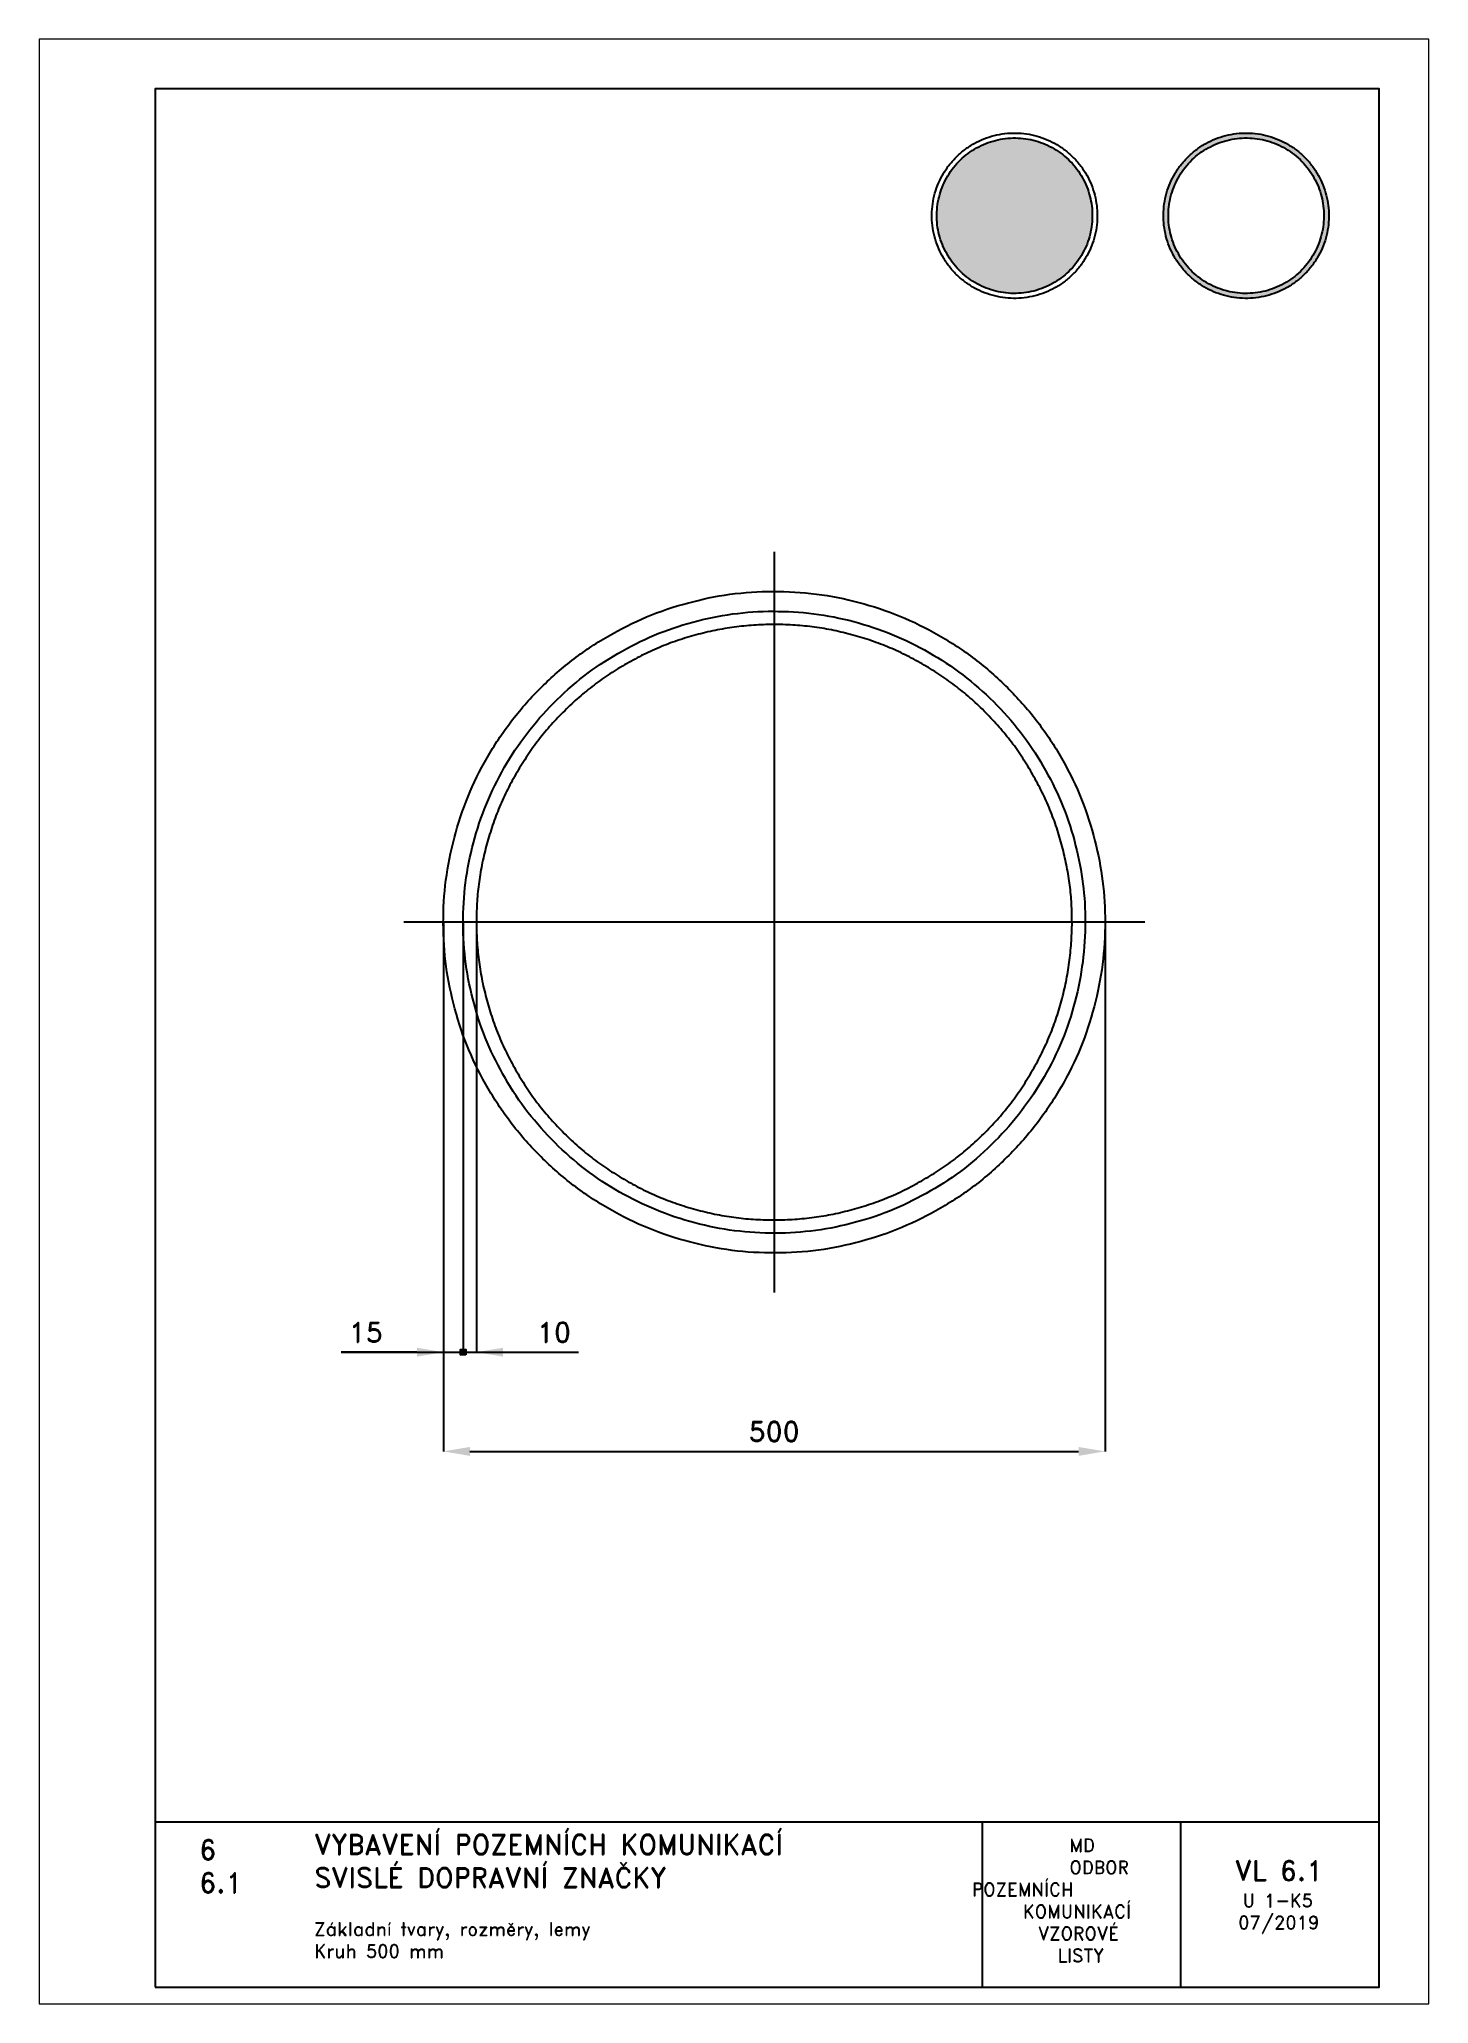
# Paper-space layout 'U 1-K5-Kruh (500)' of a CAD drawing. Header units: millimetres. Extents: x 0 to 210, y 0 to 297.
# The model-space entities are those that its viewports show. They can reach past a viewport. Long polylines and large blocks are cut down to what shows.
import ezdxf

# ---------------------------------------------------------------- set-up
doc = ezdxf.new("R2010")
doc.units = ezdxf.units.MM
doc.header["$LTSCALE"] = 5
doc.linetypes.add('ČERCHOVANÁX2', pattern=[2, 1, -0.5, 0, -0.5])
doc.linetypes.add('ČÁRKOVANÁX2', pattern=[1.5, 1, -0.5])
for name, color, linetype in [('Kóty', 2, 'Continuous'), ('Rozpiska', 7, 'Continuous'), ('Značka', 7, 'Continuous')]:
    doc.layers.add(name, color=color, linetype=linetype)
doc.layers.add('Rámeček', color=6, linetype='Continuous', plot=False)
doc.styles.get("Standard").update_dxf_attribs({"font": 'romand.shx', "height": 15})
doc.dimstyles.get("Standard").update_dxf_attribs({"dimtxt": 15, "dimasz": 20, "dimexe": 0.18, "dimexo": 0.0625, "dimgap": 7.5, "dimtad": 1, "dimdec": 0, "dimzin": 0, "dimdsep": 46, "dimtxsty": 'Standard', "dimcen": 0.09, "dimadec": 0, "dimazin": 0, "dimtfac": 1, "dimtdec": 0, "dimtofl": 0, "dimtmove": 0, "dimatfit": 3, "dimfxl": 1, "dimtolj": 1, "dimtzin": 0, "dimarcsym": 0})

psp = doc.layouts.new('U 1-K5-Kruh (500)')

# ---------------------------------------------------------------- texts
at = {"layer": 'Rozpiska', "color": 7, "attachment_point": 1}
for s, width, insert, char_height in [('6', 149.0422, (24.17, 24.77), 3), ('{\\C6;VYBAVENÍ POZEMNÍCH KOMUNIKACÍ\\P}SVISLÉ DOPRAVNÍ ZNAČKY{\\H1.34524x; }', 149.0422, (41.56, 25.56), 3), ('\\pi14.7414;{\\C6;MD\\P\\pi2.36044;}ODBOR POZEMNÍCH{\\H1.57143x; }\\P\\pi7.69378;KOMUNIKACÍ{\\H1.5x; }\\P\\pi9.97949;{\\C6;VZOROVÉ\\H1.47619x; \\H0.67742x;\\P\\pi12.93187;LISTY\\H1.26984x; }', 33.1018, (140.95, 24.95), 2), ('\\pi1.03113;{\\H1.5x;\\C6;VL 6.1\\P\\pi2.22157;\\H0.66667x;U 1-K5\\H1.66666x; \\H0.6x;\\P\\pi1.5549;07/2019\\H1.80159x; }', 16.0623, (179.66, 21.61), 2), ('6.1', 149.0422, (24.17, 19.78), 3), ('{\\C6;Základní tvary, rozměry, lemy\\P}Kruh 500 mm{\\H1.83333x; }', 149.0422, (41.56, 12.29), 2)]:
    psp.add_mtext_dynamic_manual_height_columns(s, width=width, gutter_width=100, heights=[0], dxfattribs=dict(at, insert=insert, char_height=char_height))

msp = doc.modelspace()

# ---------------------------------------------------------------- texts
at = {"layer": 'Kóty', "char_height": 15, "attachment_point": 5}
for s, insert in [('\\A1;15', (-58.6, -60)), ('\\A1;10', (83.6, -60))]:
    msp.add_mtext(s, dxfattribs=dict(at, insert=insert))

# ---------------------------------------------------------------- blocks, each defined once
blk = doc.blocks.new('*D0')
at = {"layer": 'Defpoints', "color": 0, "transparency": 16777216}
for p in [(0, 249.9), (500, 249.2), (500, -150)]:
    blk.add_point(p, dxfattribs=at)
at = {"layer": 'Kóty', "color": 0, "lineweight": -2, "transparency": 16777216}
for p, q in [((0, 249.9), (0, -150.2)), ((500, 249.1), (500, -150.2)), ((20, -150), (480, -150))]:
    blk.add_line(p, q, dxfattribs=at)
at = {"layer": 'Kóty', "color": 0, "transparency": 16777216}
for points in [[(20, -146.7), (20, -153.4), (0, -150)], [(480, -146.7), (480, -153.4), (500, -150)]]:
    blk.add_solid(points, dxfattribs=at)
at = {"layer": 'Kóty', "color": 0, "transparency": 16777216, "insert": (250, -135), "char_height": 15, "attachment_point": 5}
blk.add_mtext('\\A1;500', dxfattribs=at)

# ---------------------------------------------------------------- dimensions: what is measured, and where the dimension line sits
at = {"layer": 'Kóty'}
dim = msp.add_linear_dim(base=(500, -150), p1=(0, 249.9), p2=(500, 249.2), dimstyle='Standard', dxfattribs=at)
dim.commit()
dim.dimension.update_dxf_attribs({"geometry": '*D0', "text_midpoint": (250, -135)})

# ---------------------------------------------------------------- hatches: boundary and pattern name
at = {"layer": 'Kóty'}
h = msp.add_hatch(color=256, dxfattribs=at)
h.dxf.hatch_style = 1
h.paths.add_polyline_path([(17, -77), (13, -77), (13, -73), (17, -73)])

# ---------------------------------------------------------------- linework, layer by layer
for p, q in [((0, 249.8), (0, -75.2)), ((15, 249.9), (15, -77.2)), ((15, 249.8), (15, -77.2)), ((25, 249.9), (25, -75.2)), ((-77.2, -75), (102.1, -75)), ((-20, -75), (-77.2, -75))]:
    msp.add_line(p, q, dxfattribs=at)
msp.add_lwpolyline([(17, -77), (13, -77), (13, -73), (17, -73)], close=True, dxfattribs=at)
for points in [[(-20, -71.7), (-20, -78.4), (0, -75)], [(45, -71.7), (45, -78.4), (25, -75)]]:
    msp.add_solid(points, dxfattribs=at)
at = {"layer": 'Značka', "color": 6, "linetype": 'ČERCHOVANÁX2', "lineweight": 25, "ltscale": 5}
for p, q in [((250, 530), (250, -30)), ((530, 250), (-30, 250))]:
    msp.add_line(p, q, dxfattribs=at)
at = {"layer": 'Značka', "color": 5}
for points in [[(500, 250), (500, 248.4), (500, 246.7, -0.032167), (497.5, 214.1, -0.035723), (490.6, 182.1, -0.036666), (479.9, 151.2, -0.034755), (464.9, 122.2, -0.034039), (446.4, 95.2, -0.034453), (424.4, 70.9, -0.034561), (399.7, 49.6, -0.034427), (372.2, 31.9, -0.034389), (342.7, 17.7, -0.034418), (311.5, 7.7, -0.034423), (279.4, 1.6, -0.034417), (246.7, 0, -0.034416), (214.1, 2.5, -0.034417), (182.1, 9.4, -0.034417), (151.3, 20.2, -0.034417), (122.2, 35.1, -0.034417), (95.2, 53.6, -0.034417), (70.9, 75.6, -0.034416), (49.6, 100.4, -0.034417), (31.9, 127.8, -0.034417), (17.7, 157.3, -0.034417), (7.7, 188.5, -0.034417), (1.6, 220.6, -0.034417), (0, 253.3, -0.034417), (2.5, 285.9, -0.034417), (9.4, 317.9, -0.034417), (20.2, 348.7, -0.034417), (35.1, 377.8, -0.034416), (53.6, 404.8, -0.034417), (75.6, 429.1, -0.034416), (100.4, 450.4, -0.034417), (127.8, 468.1, -0.034417), (157.3, 482.3, -0.034418), (188.5, 492.3, -0.034415), (220.6, 498.4, -0.034416), (253.3, 500, -0.034417), (285.9, 497.5, -0.034418), (317.9, 490.6, -0.034417), (348.7, 479.8, -0.034416), (377.8, 464.9, -0.034418), (404.8, 446.4, -0.034407), (429.1, 424.4, -0.034414), (450.4, 399.6, -0.034487), (468.1, 372.2, -0.034419), (482.3, 342.7, -0.034075), (492.3, 311.5, -0.032791), (498.2, 281, -0.034265), (500, 250)], [(485, 250), (485, 248.5), (485, 246.9, -0.032167), (482.6, 216.3, -0.035723), (476.2, 186.2, -0.036666), (466.1, 157.2, -0.034754), (452, 129.8, -0.034039), (434.6, 104.5, -0.034453), (414, 81.7, -0.034561), (390.7, 61.6, -0.034427), (364.8, 45, -0.03439), (337.1, 31.6, -0.034418), (307.8, 22.2, -0.034423), (277.6, 16.5, -0.034417), (246.9, 15, -0.034416), (216.3, 17.3, -0.034417), (186.2, 23.8, -0.034417), (157.2, 34, -0.034417), (129.8, 48, -0.034417), (104.4, 65.4, -0.034417), (81.7, 86, -0.034417), (61.6, 109.3, -0.034417), (45, 135.2, -0.034417), (31.6, 162.9, -0.034417), (22.2, 192.2, -0.034417), (16.5, 222.4, -0.034417), (15, 253.1, -0.034417), (17.3, 283.7, -0.034417), (23.8, 313.8, -0.034417), (34, 342.8, -0.034416), (48, 370.2, -0.034416), (65.4, 395.5, -0.034416), (86, 418.3, -0.034417), (109.3, 438.4, -0.034417), (135.2, 455, -0.034416), (162.9, 468.4, -0.034417), (192.2, 477.8, -0.034416), (222.4, 483.5, -0.034416), (253.1, 485, -0.034417), (283.7, 482.7, -0.034419), (313.8, 476.2, -0.034416), (342.8, 466, -0.034417), (370.2, 452, -0.034418), (395.5, 434.6, -0.034407), (418.3, 414, -0.034413), (438.4, 390.7, -0.034486), (455, 364.8, -0.034419), (468.4, 337.1, -0.034075), (477.8, 307.8, -0.032792), (483.3, 279.1, -0.034264), (485, 250)]]:
    msp.add_lwpolyline(points, format="xyb", dxfattribs=at)
at = {"layer": 'Značka', "color": 6, "linetype": 'ČÁRKOVANÁX2', "ltscale": 2.5}
msp.add_lwpolyline([(475, 250), (475, 248.5), (475, 247.1, -0.032168), (472.7, 217.7, -0.035722), (466.6, 188.9, -0.036666), (456.9, 161.1, -0.034754), (443.4, 135, -0.034039), (426.8, 110.6, -0.034452), (407, 88.8, -0.03456), (384.7, 69.6, -0.034427), (359.9, 53.7, -0.034389), (333.4, 40.9, -0.034418), (305.4, 31.9, -0.034424), (276.5, 26.5, -0.034417), (247.1, 25, -0.034416), (217.7, 27.2, -0.034417), (188.9, 33.4, -0.034417), (161.1, 43.2, -0.034417), (135, 56.6, -0.034417), (110.6, 73.2, -0.034416), (88.8, 93, -0.034417), (69.6, 115.3, -0.034417), (53.7, 140.1, -0.034417), (40.9, 166.6, -0.034417), (31.9, 194.6, -0.034417), (26.5, 223.5, -0.034417), (25, 252.9, -0.034417), (27.2, 282.3, -0.034417), (33.4, 311.1, -0.034417), (43.2, 338.9, -0.034416), (56.6, 365, -0.034416), (73.2, 389.4, -0.034416), (93, 411.2, -0.034417), (115.3, 430.4, -0.034415), (140.1, 446.3, -0.034416), (166.6, 459.1, -0.034417), (194.6, 468.1, -0.034417), (223.5, 473.5, -0.034417), (252.9, 475, -0.034417), (282.3, 472.8, -0.034418), (311.1, 466.6, -0.034416), (338.9, 456.8, -0.034417), (365, 443.4, -0.034417), (389.4, 426.8, -0.034407), (411.2, 407, -0.034415), (430.4, 384.7, -0.034487), (446.3, 359.9, -0.034418), (459.1, 333.4, -0.034076), (468.1, 305.4, -0.032792), (473.4, 277.9, -0.034266), (475, 250)], format="xyb", dxfattribs=at)

msp.set_redraw_order([(e.dxf.handle, doc.entitydb.next_handle()) for e in msp.query("TEXT MTEXT ATTDEF DIMENSION ARC_DIMENSION")])  # texts and dimensions are drawn at this point

# ---------------------------------------------------------------- hatches: boundary and pattern name
at = {"layer": 'Značka'}
h = psp.add_hatch(color=249, dxfattribs=at)
h.dxf.hatch_style = 1
edge = h.paths.add_edge_path(flags=16)
edge.add_line((194.16, 270.33), (194.16, 270.25))
edge.add_line((194.16, 270.25), (194.16, 270.18))
edge.add_arc((182.21, 270.32), 11.95, 351.9491, 359.3187, ccw=False)
edge.add_arc((183.37, 270.15), 10.78, 343.7794, 351.963, ccw=False)
edge.add_arc((183.58, 269.85), 10.5, 336.6376, 345.037, ccw=False)
edge.add_arc((183.04, 270.08), 11.07, 328.6834, 336.6452, ccw=False)
edge.add_arc((182.76, 270.05), 11.31, 321.768, 329.5661, ccw=False)
edge.add_arc((182.87, 269.96), 11.17, 313.8844, 321.7773, ccw=False)
edge.add_arc((182.78, 269.83), 11.13, 306.7384, 314.656, ccw=False)
edge.add_arc((182.75, 269.87), 11.18, 298.8598, 306.7468, ccw=False)
edge.add_arc((182.62, 269.81), 11.19, 291.7475, 299.6259, ccw=False)
edge.add_arc((182.62, 269.8), 11.18, 283.8705, 291.7554, ccw=False)
edge.add_arc((182.48, 269.76), 11.18, 276.7459, 284.632, ccw=False)
edge.add_arc((182.47, 269.76), 11.18, 268.8689, 276.7535, ccw=False)
edge.add_arc((182.33, 269.76), 11.18, 261.746, 269.6304, ccw=False)
edge.add_arc((182.32, 269.76), 11.18, 253.8697, 261.7543, ccw=False)
edge.add_arc((182.18, 269.8), 11.18, 246.746, 254.6306, ccw=False)
edge.add_arc((182.18, 269.8), 11.18, 238.8691, 246.7537, ccw=False)
edge.add_arc((182.05, 269.88), 11.18, 231.7462, 239.6309, ccw=False)
edge.add_arc((182.05, 269.88), 11.18, 223.8691, 231.7537, ccw=False)
edge.add_arc((181.95, 269.99), 11.18, 216.7461, 224.6307, ccw=False)
edge.add_arc((181.95, 269.99), 11.18, 208.8693, 216.7539, ccw=False)
edge.add_arc((181.87, 270.12), 11.18, 201.7464, 209.6311, ccw=False)
edge.add_arc((181.87, 270.12), 11.18, 193.869, 201.7536, ccw=False)
edge.add_arc((181.84, 270.26), 11.18, 186.746, 194.6306, ccw=False)
edge.add_arc((181.84, 270.26), 11.18, 178.8694, 186.754, ccw=False)
edge.add_arc((181.84, 270.41), 11.18, 171.7461, 179.6307, ccw=False)
edge.add_arc((181.84, 270.41), 11.18, 163.8695, 171.7542, ccw=False)
edge.add_arc((181.88, 270.56), 11.18, 156.746, 164.6306, ccw=False)
edge.add_arc((181.88, 270.56), 11.18, 148.8691, 156.7537, ccw=False)
edge.add_arc((181.96, 270.69), 11.18, 141.7463, 149.6308, ccw=False)
edge.add_arc((181.96, 270.69), 11.18, 133.8692, 141.7536, ccw=False)
edge.add_arc((182.06, 270.79), 11.18, 126.7463, 134.631, ccw=False)
edge.add_arc((182.06, 270.79), 11.18, 118.8696, 126.7542, ccw=False)
edge.add_arc((182.19, 270.86), 11.18, 111.7452, 119.6297, ccw=False)
edge.add_arc((182.19, 270.87), 11.18, 103.8691, 111.7538, ccw=False)
edge.add_arc((182.34, 270.9), 11.18, 96.7471, 104.6316, ccw=False)
edge.add_arc((182.34, 270.9), 11.18, 88.8691, 96.7535, ccw=False)
edge.add_arc((182.49, 270.9), 11.18, 81.7451, 89.6298, ccw=False)
edge.add_arc((182.49, 270.9), 11.18, 73.87, 81.7551, ccw=False)
edge.add_arc((182.63, 270.86), 11.18, 66.7459, 74.6304, ccw=False)
edge.add_arc((182.64, 270.86), 11.18, 58.87, 66.7548, ccw=False)
edge.add_arc((182.76, 270.78), 11.18, 51.7457, 59.6306, ccw=False)
edge.add_arc((182.76, 270.78), 11.18, 43.8704, 51.7529, ccw=False)
edge.add_arc((182.87, 270.67), 11.18, 36.7498, 44.6335, ccw=False)
edge.add_arc((182.89, 270.69), 11.16, 28.8574, 36.758, ccw=False)
edge.add_arc((182.94, 270.55), 11.17, 21.7287, 29.6138, ccw=False)
edge.add_arc((182.83, 270.5), 11.3, 13.9273, 21.7338, ccw=False)
edge.add_arc((183, 270.39), 11.16, 7.1979, 14.7105, ccw=False)
edge.add_arc((183.5, 270.45), 10.66, -0.6378, 7.2118, ccw=False)
edge = h.paths.add_edge_path()
edge.add_line((194.91, 270.33), (194.91, 270.25))
edge.add_line((194.91, 270.25), (194.91, 270.17))
edge.add_arc((182.19, 270.32), 12.71, 351.9479, 359.3176, ccw=False)
edge.add_arc((183.43, 270.14), 11.47, 343.78, 351.9637, ccw=False)
edge.add_arc((183.65, 269.82), 11.17, 336.6364, 345.0358, ccw=False)
edge.add_arc((183.08, 270.06), 11.78, 328.6841, 336.6461, ccw=False)
edge.add_arc((182.78, 270.03), 12.03, 321.7682, 329.5664, ccw=False)
edge.add_arc((182.9, 269.94), 11.88, 313.885, 321.7779, ccw=False)
edge.add_arc((182.81, 269.8), 11.84, 306.7383, 314.6559, ccw=False)
edge.add_arc((182.78, 269.84), 11.89, 298.8593, 306.7464, ccw=False)
edge.add_arc((182.63, 269.77), 11.9, 291.748, 299.6263, ccw=False)
edge.add_arc((182.63, 269.76), 11.89, 283.8701, 291.7551, ccw=False)
edge.add_arc((182.48, 269.72), 11.89, 276.7458, 284.6319, ccw=False)
edge.add_arc((182.48, 269.72), 11.89, 268.869, 276.7536, ccw=False)
edge.add_arc((182.32, 269.73), 11.89, 261.7463, 269.6307, ccw=False)
edge.add_arc((182.32, 269.73), 11.89, 253.8691, 261.7537, ccw=False)
edge.add_arc((182.17, 269.77), 11.89, 246.746, 254.6306, ccw=False)
edge.add_arc((182.17, 269.77), 11.89, 238.8694, 246.754, ccw=False)
edge.add_arc((182.03, 269.85), 11.89, 231.7462, 239.6308, ccw=False)
edge.add_arc((182.03, 269.85), 11.89, 223.8695, 231.7541, ccw=False)
edge.add_arc((181.92, 269.96), 11.89, 216.7465, 224.6311, ccw=False)
edge.add_arc((181.92, 269.97), 11.89, 208.8687, 216.7533, ccw=False)
edge.add_arc((181.84, 270.1), 11.89, 201.7461, 209.6307, ccw=False)
edge.add_arc((181.84, 270.11), 11.89, 193.8692, 201.7538, ccw=False)
edge.add_arc((181.8, 270.26), 11.89, 186.7463, 194.6309, ccw=False)
edge.add_arc((181.8, 270.26), 11.89, 178.8693, 186.7539, ccw=False)
edge.add_arc((181.8, 270.42), 11.89, 171.7463, 179.6309, ccw=False)
edge.add_arc((181.8, 270.42), 11.89, 163.8691, 171.7536, ccw=False)
edge.add_arc((181.85, 270.57), 11.89, 156.7466, 164.6312, ccw=False)
edge.add_arc((181.85, 270.57), 11.89, 148.8685, 156.7532, ccw=False)
edge.add_arc((181.93, 270.71), 11.89, 141.7463, 149.6307, ccw=False)
edge.add_arc((181.93, 270.71), 11.89, 133.8701, 141.7547, ccw=False)
edge.add_arc((182.04, 270.82), 11.89, 126.7462, 134.6306, ccw=False)
edge.add_arc((182.04, 270.82), 11.89, 118.8683, 126.753, ccw=False)
edge.add_arc((182.18, 270.9), 11.89, 111.7469, 119.6315, ccw=False)
edge.add_arc((182.18, 270.9), 11.89, 103.8688, 111.7536, ccw=False)
edge.add_arc((182.33, 270.94), 11.89, 96.7456, 104.6299, ccw=False)
edge.add_arc((182.34, 270.94), 11.89, 88.8704, 96.7548, ccw=False)
edge.add_arc((182.49, 270.94), 11.89, 81.7463, 89.6309, ccw=False)
edge.add_arc((182.5, 270.94), 11.89, 73.8684, 81.7534, ccw=False)
edge.add_arc((182.65, 270.89), 11.89, 66.7464, 74.631, ccw=False)
edge.add_arc((182.65, 270.89), 11.89, 58.8691, 66.7536, ccw=False)
edge.add_arc((182.79, 270.81), 11.89, 51.7461, 59.6309, ccw=False)
edge.add_arc((182.78, 270.81), 11.9, 43.8715, 51.7539, ccw=False)
edge.add_arc((182.9, 270.7), 11.9, 36.7478, 44.6319, ccw=False)
edge.add_arc((182.92, 270.71), 11.87, 28.8573, 36.758, ccw=False)
edge.add_arc((182.98, 270.56), 11.89, 21.7297, 29.615, ccw=False)
edge.add_arc((182.86, 270.52), 12.02, 13.9282, 21.7346, ccw=False)
edge.add_arc((183.04, 270.39), 11.87, 7.1983, 14.7108, ccw=False)
edge.add_arc((183.57, 270.46), 11.34, -0.6393, 7.2105, ccw=False)
h = psp.add_hatch(color=170, dxfattribs=at)
h.dxf.hatch_style = 1
edge = h.paths.add_edge_path()
edge.add_line((159.16, 270.33), (159.16, 270.25))
edge.add_line((159.16, 270.25), (159.16, 270.18))
edge.add_arc((147.21, 270.32), 11.95, 351.9491, 359.3187, ccw=False)
edge.add_arc((148.37, 270.15), 10.78, 343.7794, 351.963, ccw=False)
edge.add_arc((148.58, 269.85), 10.5, 336.6376, 345.037, ccw=False)
edge.add_arc((148.04, 270.08), 11.07, 328.6834, 336.6452, ccw=False)
edge.add_arc((147.76, 270.05), 11.31, 321.768, 329.5661, ccw=False)
edge.add_arc((147.87, 269.96), 11.17, 313.8844, 321.7773, ccw=False)
edge.add_arc((147.78, 269.83), 11.13, 306.7384, 314.656, ccw=False)
edge.add_arc((147.75, 269.87), 11.18, 298.8598, 306.7468, ccw=False)
edge.add_arc((147.62, 269.81), 11.19, 291.7475, 299.6259, ccw=False)
edge.add_arc((147.62, 269.8), 11.18, 283.8705, 291.7554, ccw=False)
edge.add_arc((147.48, 269.76), 11.18, 276.7459, 284.632, ccw=False)
edge.add_arc((147.47, 269.76), 11.18, 268.8689, 276.7535, ccw=False)
edge.add_arc((147.33, 269.76), 11.18, 261.746, 269.6304, ccw=False)
edge.add_arc((147.32, 269.76), 11.18, 253.8697, 261.7543, ccw=False)
edge.add_arc((147.18, 269.8), 11.18, 246.746, 254.6306, ccw=False)
edge.add_arc((147.18, 269.8), 11.18, 238.8691, 246.7537, ccw=False)
edge.add_arc((147.05, 269.88), 11.18, 231.7462, 239.6309, ccw=False)
edge.add_arc((147.05, 269.88), 11.18, 223.8691, 231.7537, ccw=False)
edge.add_arc((146.95, 269.99), 11.18, 216.7461, 224.6307, ccw=False)
edge.add_arc((146.95, 269.99), 11.18, 208.8693, 216.7539, ccw=False)
edge.add_arc((146.87, 270.12), 11.18, 201.7464, 209.6311, ccw=False)
edge.add_arc((146.87, 270.12), 11.18, 193.869, 201.7536, ccw=False)
edge.add_arc((146.84, 270.26), 11.18, 186.746, 194.6306, ccw=False)
edge.add_arc((146.84, 270.26), 11.18, 178.8694, 186.754, ccw=False)
edge.add_arc((146.84, 270.41), 11.18, 171.7461, 179.6307, ccw=False)
edge.add_arc((146.84, 270.41), 11.18, 163.8695, 171.7542, ccw=False)
edge.add_arc((146.88, 270.56), 11.18, 156.746, 164.6306, ccw=False)
edge.add_arc((146.88, 270.56), 11.18, 148.8691, 156.7537, ccw=False)
edge.add_arc((146.96, 270.69), 11.18, 141.7463, 149.6308, ccw=False)
edge.add_arc((146.96, 270.69), 11.18, 133.8692, 141.7536, ccw=False)
edge.add_arc((147.06, 270.79), 11.18, 126.7463, 134.631, ccw=False)
edge.add_arc((147.06, 270.79), 11.18, 118.8696, 126.7542, ccw=False)
edge.add_arc((147.19, 270.86), 11.18, 111.7452, 119.6297, ccw=False)
edge.add_arc((147.19, 270.87), 11.18, 103.8691, 111.7538, ccw=False)
edge.add_arc((147.34, 270.9), 11.18, 96.7471, 104.6316, ccw=False)
edge.add_arc((147.34, 270.9), 11.18, 88.8691, 96.7535, ccw=False)
edge.add_arc((147.49, 270.9), 11.18, 81.7451, 89.6298, ccw=False)
edge.add_arc((147.49, 270.9), 11.18, 73.87, 81.7551, ccw=False)
edge.add_arc((147.63, 270.86), 11.18, 66.7459, 74.6304, ccw=False)
edge.add_arc((147.64, 270.86), 11.18, 58.87, 66.7548, ccw=False)
edge.add_arc((147.76, 270.78), 11.18, 51.7457, 59.6306, ccw=False)
edge.add_arc((147.76, 270.78), 11.18, 43.8704, 51.7529, ccw=False)
edge.add_arc((147.87, 270.67), 11.18, 36.7498, 44.6335, ccw=False)
edge.add_arc((147.89, 270.69), 11.16, 28.8574, 36.758, ccw=False)
edge.add_arc((147.94, 270.55), 11.17, 21.7287, 29.6138, ccw=False)
edge.add_arc((147.83, 270.5), 11.3, 13.9273, 21.7338, ccw=False)
edge.add_arc((148, 270.39), 11.16, 7.1979, 14.7105, ccw=False)
edge.add_arc((148.5, 270.45), 10.66, -0.6378, 7.2118, ccw=False)

# ---------------------------------------------------------------- linework, layer by layer
at = {"layer": 'Rozpiska', "color": 7}
for p, q in [((17.5, 27.5), (202.5, 27.5)), ((142.5, 27.5), (142.5, 2.5)), ((172.5, 27.5), (172.5, 2.5))]:
    psp.add_line(p, q, dxfattribs=at)
psp.add_lwpolyline([(17.5, 2.5), (202.5, 2.5), (202.5, 289.5), (17.5, 289.5)], close=True, dxfattribs=at)
at = {"layer": 'Značka', "color": 7}
psp.add_lwpolyline([(159.91, 270.33), (159.91, 270.25), (159.91, 270.17, -0.032167), (159.78, 268.54, -0.035723), (159.44, 266.94, -0.036666), (158.9, 265.39, -0.034755), (158.15, 263.94, -0.034039), (157.23, 262.59, -0.034453), (156.13, 261.38, -0.034561), (154.89, 260.31, -0.034427), (153.51, 259.43, -0.034389), (152.04, 258.72, -0.034418), (150.48, 258.22, -0.034423), (148.88, 257.91, -0.034417), (147.24, 257.83, -0.034416), (145.61, 257.96, -0.034417), (144.01, 258.3, -0.034417), (142.47, 258.84, -0.034417), (141.02, 259.59, -0.034417), (139.67, 260.51, -0.034417), (138.45, 261.61, -0.034416), (137.39, 262.85, -0.034417), (136.5, 264.22, -0.034417), (135.79, 265.7, -0.034417), (135.29, 267.25, -0.034417), (134.99, 268.86, -0.034417), (134.91, 270.49, -0.034417), (135.03, 272.13, -0.034417), (135.38, 273.72, -0.034417), (135.92, 275.27, -0.034417), (136.67, 276.72, -0.034416), (137.59, 278.07, -0.034417), (138.69, 279.28, -0.034416), (139.93, 280.35, -0.034417), (141.3, 281.24, -0.034417), (142.77, 281.95, -0.034418), (144.33, 282.45, -0.034415), (145.94, 282.75, -0.034416), (147.57, 282.83, -0.034417), (149.2, 282.71, -0.034418), (150.8, 282.36, -0.034417), (152.34, 281.82, -0.034416), (153.8, 281.07, -0.034418), (155.15, 280.15, -0.034407), (156.36, 279.05, -0.034414), (157.43, 277.81, -0.034487), (158.31, 276.44, -0.034419), (159.02, 274.97, -0.034075), (159.52, 273.41, -0.032791), (159.82, 271.88, -0.034265), (159.91, 270.33)], format="xyb", dxfattribs=at)
at = {"layer": 'Značka', "color": 249}
for points in [[(194.91, 270.33), (194.91, 270.25), (194.91, 270.17, -0.032167), (194.78, 268.54, -0.035723), (194.44, 266.94, -0.036666), (193.9, 265.39, -0.034755), (193.15, 263.94, -0.034039), (192.23, 262.59, -0.034453), (191.13, 261.38, -0.034561), (189.89, 260.31, -0.034427), (188.51, 259.43, -0.034389), (187.04, 258.72, -0.034418), (185.48, 258.22, -0.034423), (183.88, 257.91, -0.034417), (182.24, 257.83, -0.034416), (180.61, 257.96, -0.034417), (179.01, 258.3, -0.034417), (177.47, 258.84, -0.034417), (176.02, 259.59, -0.034417), (174.67, 260.51, -0.034417), (173.45, 261.61, -0.034416), (172.39, 262.85, -0.034417), (171.5, 264.22, -0.034417), (170.79, 265.7, -0.034417), (170.29, 267.25, -0.034417), (169.99, 268.86, -0.034417), (169.91, 270.49, -0.034417), (170.03, 272.13, -0.034417), (170.38, 273.72, -0.034417), (170.92, 275.27, -0.034417), (171.67, 276.72, -0.034416), (172.59, 278.07, -0.034417), (173.69, 279.28, -0.034416), (174.93, 280.35, -0.034417), (176.3, 281.24, -0.034417), (177.77, 281.95, -0.034418), (179.33, 282.45, -0.034415), (180.94, 282.75, -0.034416), (182.57, 282.83, -0.034417), (184.2, 282.71, -0.034418), (185.8, 282.36, -0.034417), (187.34, 281.82, -0.034416), (188.8, 281.07, -0.034418), (190.15, 280.15, -0.034407), (191.36, 279.05, -0.034414), (192.43, 277.81, -0.034487), (193.31, 276.44, -0.034419), (194.02, 274.97, -0.034075), (194.52, 273.41, -0.032791), (194.82, 271.88, -0.034265), (194.91, 270.33)], [(194.16, 270.33), (194.16, 270.25), (194.16, 270.18, -0.032167), (194.04, 268.65, -0.035723), (193.72, 267.14, -0.036666), (193.21, 265.69, -0.034754), (192.5, 264.32, -0.034039), (191.64, 263.05, -0.034453), (190.61, 261.91, -0.034561), (189.44, 260.91, -0.034427), (188.15, 260.08, -0.03439), (186.76, 259.41, -0.034418), (185.3, 258.94, -0.034423), (183.79, 258.66, -0.034417), (182.25, 258.58, -0.034416), (180.72, 258.7, -0.034417), (179.22, 259.02, -0.034417), (177.77, 259.53, -0.034417), (176.4, 260.23, -0.034417), (175.13, 261.1, -0.034417), (173.99, 262.13, -0.034417), (172.99, 263.3, -0.034417), (172.16, 264.59, -0.034417), (171.49, 265.98, -0.034417), (171.02, 267.44, -0.034417), (170.73, 268.95, -0.034417), (170.66, 270.48, -0.034417), (170.77, 272.02, -0.034417), (171.1, 273.52, -0.034417), (171.61, 274.97, -0.034416), (172.31, 276.34, -0.034416), (173.18, 277.61, -0.034416), (174.21, 278.75, -0.034417), (175.37, 279.75, -0.034417), (176.67, 280.58, -0.034416), (178.05, 281.25, -0.034417), (179.52, 281.72, -0.034416), (181.03, 282, -0.034416), (182.56, 282.08, -0.034417), (184.09, 281.96, -0.034419), (185.6, 281.64, -0.034416), (187.05, 281.13, -0.034417), (188.41, 280.43, -0.034418), (189.68, 279.56, -0.034407), (190.82, 278.53, -0.034413), (191.83, 277.36, -0.034486), (192.66, 276.07, -0.034419), (193.32, 274.69, -0.034075), (193.8, 273.22, -0.032792), (194.07, 271.79, -0.034264), (194.16, 270.33)]]:
    psp.add_lwpolyline(points, format="xyb", dxfattribs=at)
at = {"layer": 'Značka', "color": 170}
psp.add_lwpolyline([(159.16, 270.33), (159.16, 270.25), (159.16, 270.18, -0.032167), (159.04, 268.65, -0.035723), (158.72, 267.14, -0.036666), (158.21, 265.69, -0.034754), (157.5, 264.32, -0.034039), (156.64, 263.05, -0.034453), (155.61, 261.91, -0.034561), (154.44, 260.91, -0.034427), (153.15, 260.08, -0.03439), (151.76, 259.41, -0.034418), (150.3, 258.94, -0.034423), (148.79, 258.66, -0.034417), (147.25, 258.58, -0.034416), (145.72, 258.7, -0.034417), (144.22, 259.02, -0.034417), (142.77, 259.53, -0.034417), (141.4, 260.23, -0.034417), (140.13, 261.1, -0.034417), (138.99, 262.13, -0.034417), (137.99, 263.3, -0.034417), (137.16, 264.59, -0.034417), (136.49, 265.98, -0.034417), (136.02, 267.44, -0.034417), (135.73, 268.95, -0.034417), (135.66, 270.48, -0.034417), (135.77, 272.02, -0.034417), (136.1, 273.52, -0.034417), (136.61, 274.97, -0.034416), (137.31, 276.34, -0.034416), (138.18, 277.61, -0.034416), (139.21, 278.75, -0.034417), (140.37, 279.75, -0.034417), (141.67, 280.58, -0.034416), (143.05, 281.25, -0.034417), (144.52, 281.72, -0.034416), (146.03, 282, -0.034416), (147.56, 282.08, -0.034417), (149.09, 281.96, -0.034419), (150.6, 281.64, -0.034416), (152.05, 281.13, -0.034417), (153.41, 280.43, -0.034418), (154.68, 279.56, -0.034407), (155.82, 278.53, -0.034413), (156.83, 277.36, -0.034486), (157.66, 276.07, -0.034419), (158.32, 274.69, -0.034075), (158.8, 273.22, -0.032792), (159.07, 271.79, -0.034264), (159.16, 270.33)], format="xyb", dxfattribs=at)

psp.set_redraw_order([(e.dxf.handle, doc.entitydb.next_handle()) for e in psp.query("TEXT MTEXT ATTDEF DIMENSION ARC_DIMENSION")])  # texts and dimensions are drawn at this point

# ---------------------------------------------------------------- viewports
at = {"layer": 'Rámeček'}
psp.add_viewport(center=(105, 148.5), size=(210, 297), view_center_point=(219.62, 174.95), view_height=1485, dxfattribs=at)

doc.saveas('drawing.dxf')
